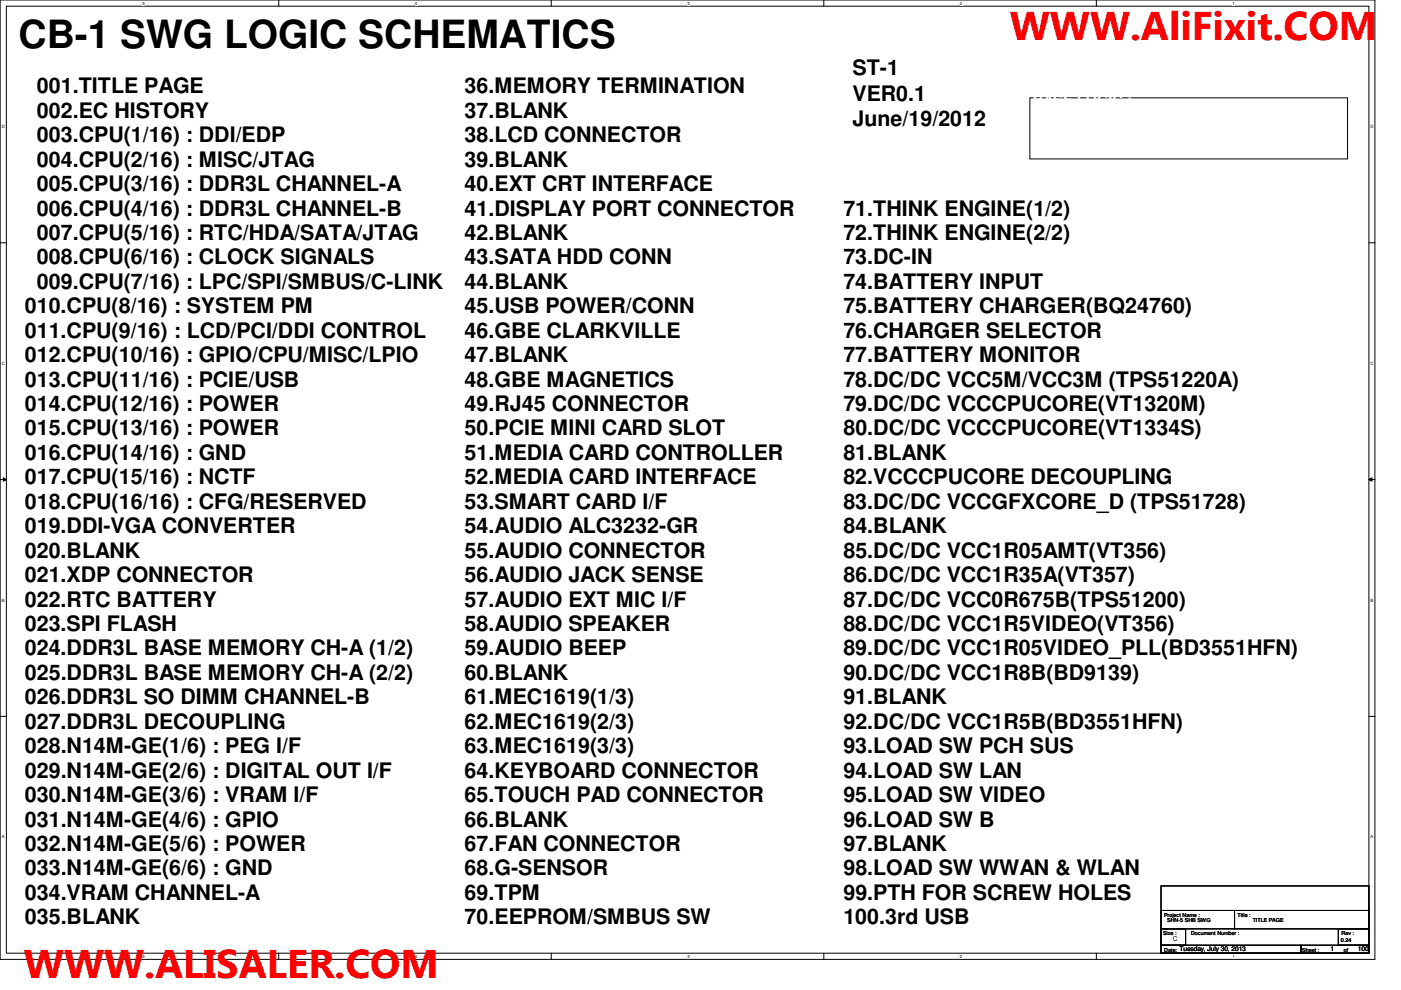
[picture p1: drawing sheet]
<svg xmlns="http://www.w3.org/2000/svg" width="297mm" height="210mm" viewBox="0 0 297 210" stroke-linecap="round" stroke-linejoin="round" font-family="sans-serif">
<defs><g id="words">
<g font-size="8.5" fill="#f00">
<text x="214.1" y="8.4">WWW.AliFixit.COM</text>
<text x="5.1" y="207.3">WWW.ALISALER.COM</text>
</g>
<text font-size="8.3" x="3.9" y="10.2">CB-1 SWG LOGIC SCHEMATICS</text>
<g font-size="4.5">
<text x="180.8" y="15.9">ST-1</text>
<text x="7.8" y="19.8">001.TITLE PAGE</text>
<text x="98.5" y="19.8">36.MEMORY TERMINATION</text>
<text x="180.8" y="21.3">VER0.1</text>
<text x="7.8" y="25">002.EC HISTORY</text>
<text x="98.5" y="25">37.BLANK</text>
<text x="180.8" y="26.8">June/19/2012</text>
<text x="7.8" y="30.1">003.CPU(1/16) : DDI/EDP</text>
<text x="7.8" y="35.3">004.CPU(2/16) : MISC/JTAG</text>
<text x="98.5" y="35.3">39.BLANK</text>
<text x="98.5" y="30.1">38.LCD CONNECTOR</text>
<text x="7.8" y="40.5">005.CPU(3/16) : DDR3L CHANNEL-A</text>
<text x="98.5" y="40.5">40.EXT CRT INTERFACE</text>
<text x="7.8" y="45.7">006.CPU(4/16) : DDR3L CHANNEL-B</text>
<text x="98.5" y="45.7">41.DISPLAY PORT CONNECTOR</text>
<text x="178.8" y="45.7">71.THINK ENGINE(1/2)</text>
<text x="7.8" y="50.9">007.CPU(5/16) : RTC/HDA/SATA/JTAG</text>
<text x="98.5" y="50.9">42.BLANK</text>
<text x="178.8" y="50.9">72.THINK ENGINE(2/2)</text>
<text x="7.8" y="56">008.CPU(6/16) : CLOCK SIGNALS</text>
<text x="98.5" y="56">43.SATA HDD CONN</text>
<text x="178.8" y="56">73.DC-IN</text>
<text x="7.8" y="61.3">009.CPU(7/16) : LPC/SPI/SMBUS/C-LINK</text>
<text x="98.5" y="61.3">44.BLANK</text>
<text x="178.8" y="61.3">74.BATTERY INPUT</text>
<text x="5.2" y="66.4">010.CPU(8/16) : SYSTEM PM</text>
<text x="5.2" y="71.6">011.CPU(9/16) : LCD/PCI/DDI CONTROL</text>
<text x="98.5" y="66.4">45.USB POWER/CONN</text>
<text x="98.5" y="71.6">46.GBE CLARKVILLE</text>
<text x="178.8" y="66.4">75.BATTERY CHARGER(BQ24760)</text>
<text x="178.8" y="71.6">76.CHARGER SELECTOR</text>
<text x="5.2" y="76.8">012.CPU(10/16) : GPIO/CPU/MISC/LPIO</text>
<text x="98.5" y="76.8">47.BLANK</text>
<text x="178.8" y="76.8">77.BATTERY MONITOR</text>
<text x="5.2" y="82">013.CPU(11/16) : PCIE/USB</text>
<text x="98.5" y="82">48.GBE MAGNETICS</text>
<text x="178.8" y="82">78.DC/DC VCC5M/VCC3M (TPS51220A)</text>
<text x="5.2" y="87.2">014.CPU(12/16) : POWER</text>
<text x="98.5" y="87.2">49.RJ45 CONNECTOR</text>
<text x="178.8" y="87.2">79.DC/DC VCCCPUCORE(VT1320M)</text>
<text x="5.2" y="92.3">015.CPU(13/16) : POWER</text>
<text x="98.5" y="92.3">50.PCIE MINI CARD SLOT</text>
<text x="178.8" y="92.3">80.DC/DC VCCCPUCORE(VT1334S)</text>
<text x="5.2" y="97.5">016.CPU(14/16) : GND</text>
<text x="98.5" y="97.5">51.MEDIA CARD CONTROLLER</text>
<text x="178.8" y="97.5">81.BLANK</text>
<text x="5.2" y="102.7">017.CPU(15/16) : NCTF</text>
<text x="5.2" y="107.9">018.CPU(16/16) : CFG/RESERVED</text>
<text x="98.5" y="102.7">52.MEDIA CARD INTERFACE</text>
<text x="98.5" y="107.9">53.SMART CARD I/F</text>
<text x="178.8" y="102.7">82.VCCCPUCORE DECOUPLING</text>
<text x="178.8" y="107.9">83.DC/DC VCCGFXCORE_D (TPS51728)</text>
<text x="5.2" y="113.1">019.DDI-VGA CONVERTER</text>
<text x="98.5" y="113.1">54.AUDIO ALC3232-GR</text>
<text x="178.8" y="113.1">84.BLANK</text>
<text x="5.2" y="118.2">020.BLANK</text>
<text x="98.5" y="118.2">55.AUDIO CONNECTOR</text>
<text x="178.8" y="118.2">85.DC/DC VCC1R05AMT(VT356)</text>
<text x="5.2" y="123.4">021.XDP CONNECTOR</text>
<text x="98.5" y="123.4">56.AUDIO JACK SENSE</text>
<text x="178.8" y="123.4">86.DC/DC VCC1R35A(VT357)</text>
<text x="5.2" y="128.6">022.RTC BATTERY</text>
<text x="98.5" y="128.6">57.AUDIO EXT MIC I/F</text>
<text x="178.8" y="128.6">87.DC/DC VCC0R675B(TPS51200)</text>
<text x="5.2" y="133.8">023.SPI FLASH</text>
<text x="98.5" y="133.8">58.AUDIO SPEAKER</text>
<text x="178.8" y="133.8">88.DC/DC VCC1R5VIDEO(VT356)</text>
<text x="5.2" y="139">024.DDR3L BASE MEMORY CH-A (1/2)</text>
<text x="98.5" y="139">59.AUDIO BEEP</text>
<text x="178.8" y="139">89.DC/DC VCC1R05VIDEO_PLL(BD3551HFN)</text>
<text x="5.2" y="149.4">026.DDR3L SO DIMM CHANNEL-B</text>
<text x="5.3" y="144.1">025.DDR3L BASE MEMORY CH-A (2/2)</text>
<text x="98.5" y="144.1">60.BLANK</text>
<text x="98.5" y="149.4">61.MEC1619(1/3)</text>
<text x="178.8" y="149.4">91.BLANK</text>
<text x="178.8" y="144.1">90.DC/DC VCC1R8B(BD9139)</text>
<text x="5.2" y="154.5">027.DDR3L DECOUPLING</text>
<text x="98.5" y="154.5">62.MEC1619(2/3)</text>
<text x="178.8" y="154.5">92.DC/DC VCC1R5B(BD3551HFN)</text>
<text x="5.3" y="159.7">028.N14M-GE(1/6) : PEG I/F</text>
<text x="98.5" y="159.7">63.MEC1619(3/3)</text>
<text x="178.8" y="159.7">93.LOAD SW PCH SUS</text>
<text x="5.3" y="164.9">029.N14M-GE(2/6) : DIGITAL OUT I/F</text>
<text x="98.5" y="164.9">64.KEYBOARD CONNECTOR</text>
<text x="178.8" y="164.9">94.LOAD SW LAN</text>
<text x="5.3" y="170.1">030.N14M-GE(3/6) : VRAM I/F</text>
<text x="98.5" y="170.1">65.TOUCH PAD CONNECTOR</text>
<text x="178.8" y="170.1">95.LOAD SW VIDEO</text>
<text x="5.3" y="175.3">031.N14M-GE(4/6) : GPIO</text>
<text x="98.5" y="175.3">66.BLANK</text>
<text x="178.8" y="175.3">96.LOAD SW B</text>
<text x="5.3" y="180.4">032.N14M-GE(5/6) : POWER</text>
<text x="5.3" y="185.6">033.N14M-GE(6/6) : GND</text>
<text x="98.5" y="180.4">67.FAN CONNECTOR</text>
<text x="98.5" y="185.6">68.G-SENSOR</text>
<text x="178.8" y="180.4">97.BLANK</text>
<text x="178.8" y="185.6">98.LOAD SW WWAN &amp; WLAN</text>
<text x="5.3" y="190.8">034.VRAM CHANNEL-A</text>
<text x="98.5" y="190.8">69.TPM</text>
<text x="178.8" y="190.8">99.PTH FOR SCREW HOLES</text>
<text x="5.3" y="196">035.BLANK</text>
<text x="98.5" y="196">70.EEPROM/SMBUS SW</text>
<text x="178.8" y="196">100.3rd USB</text>
</g>
<text font-size="3.1" fill="#fff" x="219" y="22.3">BASE LOGIC :</text>
<g font-size="1.4">
<text x="248.7" y="199.5">C</text>
<text x="250.1" y="201.7">Tuesday, July 30, 2013</text>
<text x="282.1" y="201.7">1</text>
<text x="287.9" y="201.7">100</text>
</g>
<g font-size="1.1">
<text x="246.8" y="194.4">Project Name :</text>
<text x="247.5" y="195.4">SHN-5 SHB SWG</text>
<text x="262.4" y="194.5">Title :</text>
<text x="265.6" y="195.4">TITLE PAGE</text>
<text x="246.6" y="198.3">Size :</text>
<text x="246.8" y="201.8">Date:</text>
<text x="252.5" y="198.2">Document Number :</text>
<text x="276.1" y="201.8">Sheet :</text>
<text x="284.3" y="199.8">0.24</text>
<text x="284.4" y="198.3">Rev :</text>
<text x="284.9" y="201.8">of</text>
</g>
<g font-size=".9">
<text x="30.2" y="1">5</text>
<text x="88" y="1">4</text>
<text x="145.8" y="1">3</text>
<text x="203.5" y="1">2</text>
<text x="261.3" y="1">1</text>
<text x=".4" y="27.2">D</text>
<text x="290.6" y="27.2">D</text>
<text x=".4" y="77.3">C</text>
<text x="290.6" y="77.3">C</text>
<text x=".4" y="127.6">B</text>
<text x="290.6" y="127.6">B</text>
<text x=".4" y="177.8">A</text>
<text x="290.6" y="177.8">A</text>
<text x="30.2" y="203.1">5</text>
<text x="88" y="203.1">4</text>
<text x="145.8" y="203.1">3</text>
<text x="203.5" y="203.1">2</text>
<text x="261.3" y="203.1">1</text>
</g>
</g></defs>
<path d="M0 0h291.5v203.4h-291.5zM1.4 1.3h288.8v200.8h-288.8z" fill="none" stroke="#000" stroke-width=".21"/>
<g fill="#fff">
<path d="M30.2 .2h.5v1h-.5z"/>
<path d="M30.2 202.3h.5v1h-.5z"/>
</g>
<path d="M59.1 0v1.3M59.1 202.1v1.3" fill="none" stroke="#000" stroke-width=".21"/>
<g fill="#fff">
<path d="M88 .2h.5v1h-.5z"/>
<path d="M88 202.3h.5v1h-.5z"/>
</g>
<path d="M116.9 0v1.3M116.9 202.1v1.3" fill="none" stroke="#000" stroke-width=".21"/>
<g fill="#fff">
<path d="M145.7 .2h.6v1h-.6z"/>
<path d="M145.7 202.3h.6v1h-.6z"/>
</g>
<path d="M174.7 0v1.3M174.7 202.1v1.3" fill="none" stroke="#000" stroke-width=".21"/>
<g fill="#fff">
<path d="M203.5 .2h.5v1h-.5z"/>
<path d="M203.5 202.3h.5v1h-.5z"/>
</g>
<path d="M232.4 0v1.3M232.4 202.1v1.3" fill="none" stroke="#000" stroke-width=".21"/>
<g fill="#fff">
<path d="M261.3 .2h.5v1h-.5z"/>
<path d="M261.3 202.3h.5v1h-.5z"/>
<path d="M.4 26.4h.6v1h-.6z"/>
<path d="M290.6 26.4h.6v1h-.6z"/>
<path d="M.4 76.5h.6v1.1h-.6z"/>
<path d="M290.6 76.5h.6v1.1h-.6z"/>
</g>
<path d="M0 51.5h1.4M290.2 51.5h1.3" fill="none" stroke="#000" stroke-width=".21"/>
<g fill="#fff">
<path d="M.4 126.7h.6v1.1h-.6z"/>
<path d="M290.6 126.7h.6v1.1h-.6z"/>
</g>
<path d="M0 101.7h1.4M.7 101.3l.7 .4-.7 .3zM290.2 101.7h1.3M290.2 101.7l.7-.4v.7z" fill="none" stroke="#000" stroke-width=".21"/>
<path d="M.7 101.3l.7 .4-.7 .3zM290.2 101.7l.7-.4v.7z" fill="#000"/>
<g fill="#fff">
<path d="M.4 177h.5v1h-.5z"/>
<path d="M290.6 177h.5v1h-.5z"/>
</g>
<path d="M218.4 20.7h67.3v13h-67.3zM0 151.9h1.4M290.2 151.9h1.3M246.2 196.9h5.2v3.5h-5.2zM246.2 193h15.5v3.9h-15.5zM246.2 187.8h44v14.3h-44zM261.7 193h28.5v3.9h-28.5zM283.8 196.9h6.4v3.5h-6.4zM246.2 200.4h29.6v1.7h-29.6zM275.8 200.4h14.4v1.7h-14.4z" fill="none" stroke="#000" stroke-width=".21"/>
<use href="#words"/>
</svg>
